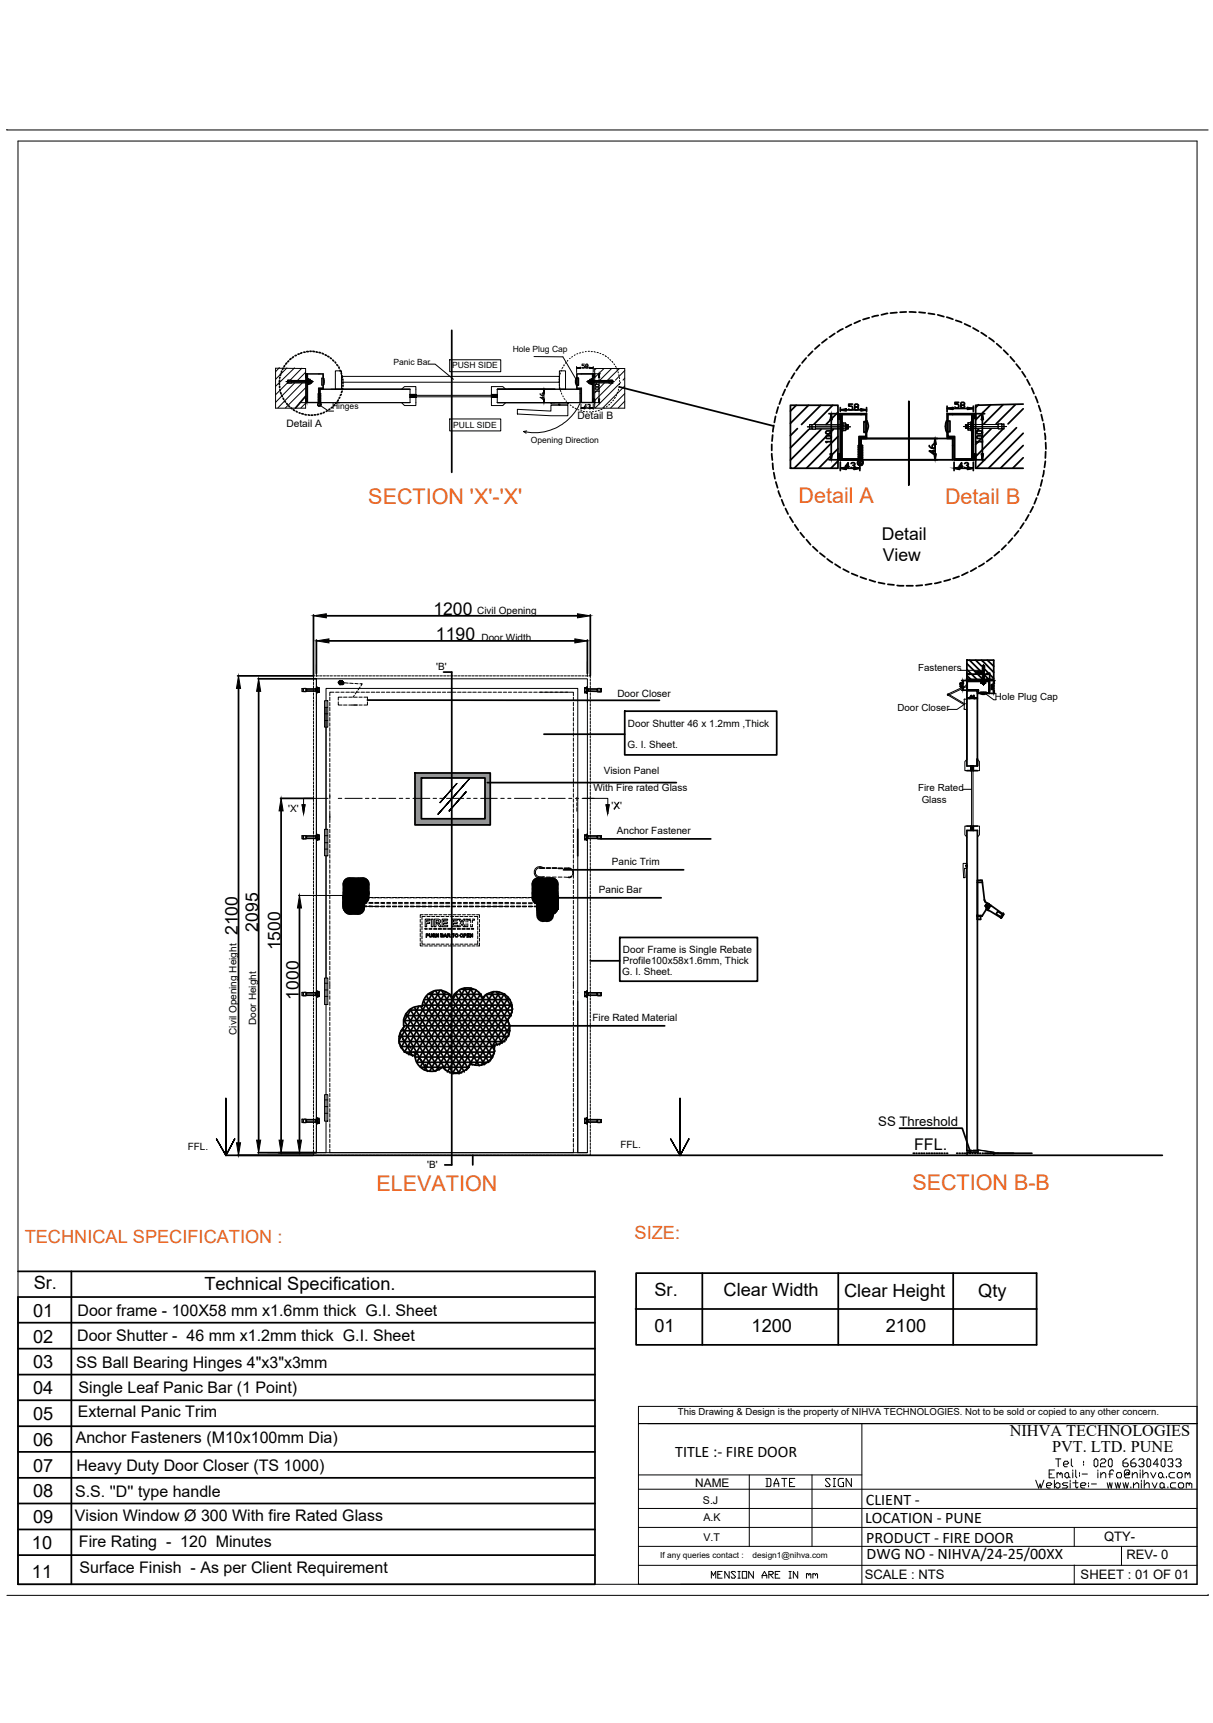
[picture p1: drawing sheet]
<svg xmlns="http://www.w3.org/2000/svg" width="176mm" height="250mm" viewBox="0 0 176 250" stroke-linecap="round" stroke-linejoin="round" font-family="sans-serif">
<defs><g id="words">
<g font-size="3.1" fill="#f26722">
<text x="53.5" y="73.1">SECTION 'X'-'X'</text>
<text x="115.9" y="73.1">Detail A</text>
<text x="137.1" y="73.2">Detail B</text>
<text x="54.6" y="173">ELEVATION</text>
<text x="132.4" y="172.7">SECTION B-B</text>
</g>
<g font-size="2.6">
<text x="128" y="78.4">Detail</text>
<text x="128.1" y="81.4">View</text>
<text x="62.9" y="89.3">1200</text>
<text x="63.3" y="92.9">1190</text>
<text x="34.5" y="135.7" transform="rotate(-90 34.5 135.7)">2100</text>
<text x="37.5" y="135.2" transform="rotate(-90 37.5 135.2)">2095</text>
<text x="40.7" y="138" transform="rotate(-90 40.7 138)">1500</text>
<text x="43.4" y="145.1" transform="rotate(-90 43.4 145.1)">1000</text>
<text x="4.8" y="191.2">01</text>
<text x="4.9" y="187.2">Sr.</text>
<text x="29.7" y="187.2">Technical Specification.</text>
<text x="95" y="188.2">Sr.</text>
<text x="105" y="188.2">Clear Width</text>
<text x="122.5" y="188.2">Clear Height</text>
<text x="142" y="188.3">Qty</text>
<text x="4.8" y="194.9">02</text>
<text x="95" y="193.4">01</text>
<text x="109.1" y="193.4">1200</text>
<text x="128.6" y="193.4">2100</text>
<text x="4.8" y="198.7">03</text>
<text x="4.8" y="202.4">04</text>
<text x="4.8" y="206.1">05</text>
<text x="4.8" y="209.9">06</text>
<text x="4.8" y="213.6">07</text>
<text x="4.8" y="217.4">08</text>
<text x="4.8" y="221.1">09</text>
<text x="4.6" y="224.9">10</text>
<text x="4.6" y="229.1">11</text>
</g>
<g font-size="2.6" fill="#f26722">
<text x="92.1" y="179.8">SIZE:</text>
<text x="3.6" y="180.4">TECHNICAL SPECIFICATION :</text>
</g>
<g font-size="2.4">
<text x="146.5" y="208.5">NIHVA TECHNOLOGIES</text>
<text x="152.7" y="210.8">PVT. LTD. PUNE</text>
</g>
<g font-size="2.3">
<text x="132.7" y="167">FFL.</text>
<text x="11.2" y="191">Door frame - 100X58 mm x1.6mm thick G.I. Sheet</text>
<text x="11.2" y="194.7">Door Shutter - 46 mm x1.2mm thick G.I. Sheet</text>
<text x="11.1" y="198.6">SS Ball Bearing Hinges 4&quot;x3&quot;x3mm</text>
<text x="11.4" y="202.2">Single Leaf Panic Bar (1 Point)</text>
<text x="11" y="209.5">Anchor Fasteners (M10x100mm Dia)</text>
<text x="11.3" y="205.8">External Panic Trim</text>
<text x="11.1" y="213.6">Heavy Duty Door Closer (TS 1000)</text>
<text x="98" y="211.4">TITLE :- FIRE DOOR</text>
<text x="10.9" y="220.8">Vision Window Ø 300 With fire Rated Glass</text>
<text x="10.9" y="217.3">S.S. ''D'' type handle</text>
<text x="125.5" y="221.1">LOCATION - PUNE</text>
<text x="125.7" y="218.5">CLIENT -</text>
<text x="11.5" y="224.6">Fire Rating - 120 Minutes</text>
<text x="125.7" y="224">PRODUCT - FIRE DOOR</text>
<text x="125.8" y="226.4">DWG NO - NIHVA/24-25/00XX</text>
<text x="11.5" y="228.4">Surface Finish - As per Client Requirement</text>
</g>
<g font-size="1.9">
<text x="127.5" y="163.4">SS Threshold</text>
<text x="160.2" y="223.6">QTY-</text>
<text x="163.5" y="226.3">REV- 0</text>
<text x="125.5" y="229.2">SCALE : NTS</text>
<text x="156.8" y="229.3">SHEET : 01 OF 01</text>
</g>
<text font-size="1.7" x="100.9" y="215.9">NAME</text>
<g font-size="1.5">
<text x="41.6" y="62">Detail A</text>
<text x="83.8" y="60.8">Detail B</text>
<text x="69.2" y="89.1">Civil Opening</text>
<text x="69.9" y="93">Door Width</text>
<text x="63.3" y="97.3">'B'</text>
<text x="89.6" y="101.2">Door Closer</text>
<text x="91.1" y="105.5">Door Shutter 46 x 1.2mm ,Thick</text>
<text x="87.6" y="112.3">Vision Panel</text>
<text x="91" y="108.6">G. I. Sheet.</text>
<text x="41.8" y="117.8">'X'</text>
<text x="86.1" y="114.9">With Fire rated Glass</text>
<text x="88.8" y="117.5">'X'</text>
<text x="88.8" y="125.6">Panic Trim</text>
<text x="89.5" y="121.1">Anchor Fastener</text>
<text x="86.9" y="129.7">Panic Bar</text>
<text x="90.3" y="141.5">G. I. Sheet.</text>
<text x="90.4" y="139.9">Profile100x58x1.6mm, Thick</text>
<text x="90.4" y="138.3">Door Frame is Single Rebate</text>
<text x="37.2" y="148.8" transform="rotate(-90 37.2 148.8)">Door Height</text>
<text x="86" y="148.2">Fire Rated Material</text>
<text x="34.3" y="150.2" transform="rotate(-90 34.3 150.2)">Civil Opening Height</text>
<text x="27.2" y="166.9">FFL.</text>
<text x="90" y="166.6">FFL.</text>
<text x="62" y="169.6">'B'</text>
<text x="102" y="218.3">S.J</text>
<text x="102.1" y="220.8">A.K</text>
<text x="102.1" y="223.6">V.T</text>
</g>
<g font-size="1.4">
<text x="133.3" y="97.4">Fasteners</text>
<text x="144.4" y="101.7">Hole Plug Cap</text>
<text x="130.2" y="103.2">Door Closer</text>
<text x="133.3" y="114.8">Fire Rated</text>
<text x="133.8" y="116.5">Glass</text>
<text x="98.4" y="205.4">This Drawing &amp; Design is the property of NIHVA TECHNOLOGIES. Not to be sold or copied to any other concern.</text>
</g>
<g font-size="1.2">
<text x="57.1" y="52.9">Panic Bar</text>
<text x="65.6" y="53.5">PUSH SIDE</text>
<text x="74.4" y="51.2">Hole Plug Cap</text>
<text x="48.2" y="59.4">Hinges</text>
<text x="65.8" y="62.1">PULL SIDE</text>
<text x="77" y="64.2">Opening Direction</text>
<text x="95.8" y="226.1">If any queries contact :</text>
<text x="109.2" y="226.1">design1@nihva.com</text>
</g>
</g></defs>
<!-- layer: P -->
<g fill="none" stroke="#000" stroke-width=".15">
<path d="M1 18.9h.1M1 18.9h174.3M2.6 20.5h171.1v209.5h-171.1zM40 53.5h4.4v5.8h-4.4zM40.5 53.4l-.5 .6M41.5 55.4h4M41.6 53.4l-1.6 1.7M41.7 55.6l-1.7 1.7M41.9 55.2h-.2v.4h.2M41.9 55.2h.4v.4h-.4zM42.3 55.2h2.3v.4h-2.3M42.7 53.4l-2.7 2.7"/>
<path d="M42.7 55.6l-2.7 2.8M43.8 53.5l-1.7 1.7M43.8 55.6l-3.5 3.6M44.4 54.3h.1v.5h-.1zM44.4 57.9h.1v.5h-.1zM44.4 54.8h.2M44.4 54l-1.2 1.2M44.4 56.3l-3 2.9M44.4 58.5l-.7 .7M44.5 54.8l-.1-.5h2.5v2.1h-.6v2.1h.1v-2h13.1v1.9h-16M44.5 54.3v4.1l-.1-.5h.2M44.6 54.3h2.2v2h-.6v2.1h-1.6z"/>
<path d="M44.6 55h.1v.8h-.1zM44.6 54.3v4.1M44.7 55.1v.6M44.8 55.6h.2v.1h-.2zM44.8 55.2v-.1h.2v.1M45 55.2v.4M45 55.2h-.2v.4M45 55.1v.6M45.1 55.2v.4M45.1 55.2h.1M45.1 55.6v-.4v.4M45.1 55.2l-.1 .4"/>
<path d="M45.2 55.2l-.1 .4M45.2 55.2v.4zM45.2 55.2v.4M46.3 57.1h-.1l-.1 1.8 .4 .1 .1-.2v-.2M46.3 57.2l-.1 .1M46.3 57.4l-.1 .1M46.3 57.6l-.1 .1M46.3 57.9l-.1 .1M46.3 58.1l-.1 .1M46.3 58.3l-.1 .1M46.3 58.5l-.2 .2M46.4 57.1h.2"/>
<path d="M46.6 58.9l1.1 .8h.7M46.6 57.1l-.2 .2M46.6 57.4l-.2 .1M46.6 57.6l-.2 .1M46.6 57.8l-.2 .1M46.6 58.1l-.2 .1M46.6 58.2l-.2 .2M46.6 58.5l-.4 .4M46.6 57.1v1.4M46.6 58.7l-.3 .3M46.7 54.9h.3l.1 .7-.2 .3h-.2zM48.7 53.8h.9v2.7h-.9z"/>
<path d="M49.6 54.6h31.6v.9h-31.6zM58.3 56.5l.4-.4h1.7v1.3l-.9-.1h.9M59.6 57.4v.2M60.4 57.6v1.3h-1.7l-.4-.5M62.3 52.9h.8l2.7 2.2M65.3 52.2h7.4v1.8h-7.4zM71.3 57.7h.9l-.9-.1v1.3h1.7l.4-.5M72 57.4v.2M72.2 56.5h12v1.9h-12zM72.2 57.6h-12.7l.9 .1h-.9M72.2 57.3h-.9l.9 .1h-12.7M73.4 56.5l-.4-.4h-1.7v1.3"/>
<path d="M75.1 59.4l4.9 .3v-.9h2.4v1.6h-2.4l-4.9-.3zM77.5 51.8h4.2l1.9 3.3M78.4 57.1l.2 .3 .3-.1M78.8 57.6v.3l-.4-.2h.5M78.9 57.9h.1l-.1 .5zM78.9 57.1v.8M78.9 57.1v-.6l.1 .6h-.3v.3M80 58.4h2.4v.3h-2.4zM81.1 58.7h.2v.1h-.2zM81.1 55.4v.2M81.2 53.8h.9v2.7h-.9zM81.2 55l-.1 .1"/>
<path d="M81.2 55.8v.2M81.2 54.6v.1M81.2 56.2l.1 .2M81.3 54.1v.2M81.3 56.7l.1 .1M81.5 53.7l-.1 .2M81.5 57.1v.1M81.7 53.3l-.1 .2M81.7 57.5v.1M81.9 52.9l-.1 .2M81.9 57.9l.1 .1M82.2 52.6l-.1 .1"/>
<path d="M82.2 58.2v.1M82.4 52.3l-.1 .1M82.4 58.5l.1 .1M82.7 52v.1M82.7 58.8l.2 .1M83.1 59.1h.2M83.1 51.8h-.1M83.5 51.5l-.2 .1M83.5 59.3l.1 .1M83.7 53.2v.9M83.7 53.4l.5-.1v.2zM83.7 54.9h.2v1h-.2"/>
<path d="M83.8 54.3h2.2v4.1h-1.6v-2.1h-.6zM83.8 51.3l-.1 .1M83.8 59.5h.2M84.2 58.4a7.2 7.2 0 0 1-8.2 4.2M84.2 53.4h1.4M84.3 51.2l-.2 .1M84.3 59.6h.1M84.3 59.3l.6-.2v.2zM84.3 58.7v.7M84.5 53.3l.1 .1M84.5 51.1h.2M84.7 59.7l.1 .1"/>
<path d="M84.8 52.9h-.3v.2l.3 .1v.1l-.1 .1M84.9 51h.2M85.1 53.2l-.1-.1 .1-.2h.1l.1 .1-.1 .2M85.1 53.2h-.1l.1 .2M85.1 53.2h.1M85.1 59.8h.1M85.1 59.1h-.3l.2-.4v.6M85.2 55.4h3.9M85.2 53.2h.1l-.1 .2M85.3 58.8l.3-.1v.3M85.3 59.1l.1 .2M85.4 55.2v.4z"/>
<path d="M85.4 51h.1M85.4 55.2v.4M85.4 55.2l.1 .4M85.5 55.2l-.1 .4M85.5 59h.1M85.5 55.2v.4M85.5 55.2l.1 .4h-.1M85.5 59.8h.2M85.6 59v.3h-.7M85.6 53.3l.5 .1-.5 .1zM85.6 59.1l.5 .2h-.5zM85.6 55.6h.3v.1h-.3z"/>
<path d="M85.6 55.2v.4v-.4v.2M85.6 55.2h.3v.4M85.6 55.2h-.1v.4M85.6 55.1v.6M85.8 51h.2M85.9 55h.1v.8h-.1zM85.9 55.2v-.1h-.3v.1M85.9 55.1v.6M86 54.3v4.1M86 59.8h.1M86 54.7h.3l-.2-.4v4.1M86 57.9h.3"/>
<path d="M86.1 57.9h.2v.5h-.2zM86.1 54.3h.2v.4h-.2zM86.1 53.2v.8M86.1 58.7v.7M86.1 57.9l.2 .5M86.2 51l.2 .1M86.3 53.5h4.4v5.8h-4.4zM86.6 53.5l-.3 .2M86.6 59.7h-.2M86.6 55.6l-.3 .3M86.6 51.2h.2M86.9 57.9h.1l-.1 .5z"/>
<path d="M86.9 56.3h-.5l.1 .2h.4M86.9 55.9v-.1l-.5 .1 .1 .2h.4v-.1M86.9 54.8v3.1M86.9 54.3l.1 .5h-.1zM86.9 56.8h-.5l.1 .1M87 59.5l-.2 .1M87.1 51.3h.1M87.2 54.3h-3.5v2.1h.6v2h2.9M87.4 59.4l-.2 .1M87.4 51.5h.2M87.7 53.5l-1.4 1.3M87.7 55.6l-1.4 1.5"/>
<path d="M87.7 59.2l-.1 .1M87.8 51.6l.2 .2M88.1 59l-.1 .1M88.2 51.9l.1 .1M88.4 55.2h-2.4v.4h2.4M88.4 55.2h.3v.4h-.3zM88.5 58.7l-.2 .1M88.5 52.2l.1 .1M88.7 55.2h.2v.4h-.2M88.8 53.5l-1.7 1.7M88.8 58.4l-.2 .1M88.8 52.5l.1 .1"/>
<path d="M88.8 55.6l-2.5 2.6M89.1 58.1l-.2 .1M89.1 52.8l.1 .1M89.3 53.2l.1 .1M89.3 57.7l-.1 .2M89.5 57.3l-.1 .2M89.6 53.6v.1M89.6 56.9v.2M89.7 54v.1M89.8 56.5l-.1 .2M89.8 54.4v.2M89.9 53.5l-1.7 1.7"/>
<path d="M89.9 55.2v.2M89.9 54.8v.2M89.9 55.7v.1M89.9 56.1l-.1 .1M90.1 55.5l-3.7 3.7M90.7 53.8l-1.4 1.4M90.7 54.9l-.3 .3M90.7 56l-3.2 3.2M90.7 57.1l-2.1 2.1M90.7 58.2l-1 1M65.3 60.8h7.4v1.8h-7.4zM76.4 62.6h-.4l.4 .3"/>
<path d="M117.2 62h6.2M117.8 61.7l-.3-.1v.7h.3M117.8 61.6h.5v.7h-.5zM118.3 61.7h3.9v.6h-3.9M121.6 60.1h.3v.7h-.3zM121.6 65.9h.3v.8h-.3zM121.9 60.1v6.6M122.2 61.3h.1v1.3h-.1zM122.3 61.6v.7M122.3 62.3h.4l.1 .2h-.5zM122.3 61.7v-.3h.4v.3M122.7 61.7v.6"/>
<path d="M122.7 61.7h-.4v.6M122.8 61.7h.1l-.1 .6M122.8 62.2h.1M122.8 61.6v.7M122.8 61.7v.6M122.8 61.8v.4h.1M122.9 61.7v.6M122.9 61.8l.1-.1v.1M123 61.7l-.1 .6M123 62.2l-.1 .1M123 61.8v.4M123 61.7l.1 .1"/>
<path d="M123 61.7v.1M123 61.7v.6M123.1 61.7v.6v-.5M123.1 61.8v.5M125 63.7v3h6.9M127.5 63.7h4.4M131.9 63.7h6.3v3h-6.3M139.8 61.9h6.3M140.1 61.7l.1 .5v-.5M140.2 61.7v.5M140.2 61.6v.1M140.2 61.6v.6"/>
<path d="M140.2 61.7h.1M140.2 61.7v.4M140.2 61.6l.1 .6M140.2 62.1l.1 .1M140.3 61.6v.6M140.4 61.7v.4h-.1M140.4 61.6v.6M140.4 61.7l.1 .3M140.5 62.2h.4v.2h-.4zM140.5 61.6v.6l-.1-.1M140.5 61.6h.4v.6M140.5 61.6v-.2h.4v.2"/>
<path d="M140.5 61.6h-.2l.1 .6M140.5 61.5v.8M140.9 61.2h.1v1.4h-.1zM140.9 61.5v.8M141.3 60.1h.3v.6h-.3zM141.3 65.9h.3v.8h-.3zM141.3 60.1v6.6M144.9 61.6h-3.9v.6h3.9M144.9 61.5h.5v.8h-.5zM145.4 61.6l.3-.1v.8l-.3-.1M44.1 99.9h.3v.5h-.3zM45.5 98.5v.4"/>
<path d="M45.5 99v.4M45.5 99.6v.3M45.7 98.1h-.2v.3M45.9 98.1h.3M45.9 98.5v68.8h1.4v-67.4h36.5v20.5M45.9 98.5h39.3v68.8h-39.3zM45.9 99.7h.1v.9h-.1zM45.9 96.5v1.7M46 99.8h.3v.2zM46 99.9v.5M46.3 100v.5M46.3 99.9v.5"/>
<path d="M46.4 98.1h.3M46.9 98.1h.3M47.4 98.1h.3M47.9 98.1h.3M48.5 98.1h.3M49 98.1h.3M49.2 99.1v.2M49.2 99.1h.3M49.2 99.3l.1 .1M49.2 98.9l.3 .2M49.2 98.9v.2M49.3 98.8l.3 .6"/>
<path d="M49.3 98.8l.2 .3M49.3 98.8l-.1 .1M49.5 99.1l-.3 .2M49.5 99.1l-.1 .3h-.1M49.5 99.1l.1 .3M49.5 99.1l.3 .2M49.5 99.1h.3M49.5 98.1h.3M49.7 98.8l-.4 .6M49.7 98.8l-.2 .3M49.7 98.8l.1 .2M49.8 99.3l-.2 .1"/>
<path d="M49.8 99v.1M49.8 99l-.3 .1M49.8 99.1l.7 .1M49.8 99.1v.2M50 98.1h.3M50.5 98.1h.3M50.7 99.2h.6M51 98.1h.3M51.5 99.2l.5 .1M51.5 98.1h.4M52.1 98.1h.3M52.2 99.3h.4l-.2 .3"/>
<path d="M52.3 99.7l-.3 .4M52.6 98.1h.3M53.1 98.1h.3M53.6 98.1h.3M54.1 98.1h.3M54.6 98.1h.3M55.1 98.1h.4M55.7 98.1h.3M56.2 98.1h.3M56.7 98.1h.3M57.2 98.1h.3M57.7 98.1h.3"/>
<path d="M58.2 98.1h.3M58.7 98.1h.4M59.3 98.1h.3M59.8 98.1h.3M60.3 98.1h.3M60.8 98.1h.3M61.3 98.1h.3M61.8 98.1h.3M62.3 98.1h.4M62.9 98.1h.3M63.4 98.1h.3M63.9 98.1h.3"/>
<path d="M64.4 98.1h.3M64.9 98.1h.3M65.4 98.1h.4M65.9 98.1h.4M66.4 98.1h.4M67 98.1h.3M67.5 98.1h.3M68 98.1h.3M68.5 98.1h.3M69 98.1h.4M69.5 98.1h.4M70 98.1h.4"/>
<path d="M70.6 98.1h.3M71.1 98.1h.3M71.6 98.1h.3M72.1 98.1h.3M72.6 98.1h.4M73.1 98.1h.4M73.6 98.1h.4M74.2 98.1h.3M74.7 98.1h.3M75.2 98.1h.3M75.7 98.1h.3M76.2 98.1h.4"/>
<path d="M76.7 98.1h.4M77.2 98.1h.4M77.8 98.1h.3M78.3 98.1h.3M78.8 98.1h.3M79.3 98.1h.4M79.8 98.1h.4M80.3 98.1h.4M80.8 98.1h.4M81.4 98.1h.3M81.9 98.1h.3M82.4 98.1h.3"/>
<path d="M82.9 98.1h.4M83.4 98.1h.4M83.9 98.1h.4M84.4 98.1h.4M84.9 99.8h.2v.1l-.2 .1zM84.9 100v.6M84.9 99.9v.5M84.9 98.1h.4M85.1 99.7h.1v.9h-.1zM85.1 99.9v.5M85.2 96v2.2M85.5 98.1h.2v.3"/>
<path d="M85.7 98.5v.4M85.7 99v.4M85.7 99.6v.3M86.7 99.9h.4v.5h-.4zM139.3 97.3h3.3M140.2 99.3h.1v.5h-.1zM140.2 99.5l-2.6 1.2M140.2 99.7l-2.5 1.2M140.3 98.6h.4v.2h-.4zM140.3 98.8h3.3M142.4 98.9l.6 .1zM142.4 99h.2v.2h-.2z"/>
<path d="M142.5 99.2h.4M142.5 99h.4M142.6 96.8v-.2h.3v.2M142.6 97v1.9h.3v-1.9M142.6 96.8h.3v.2h-.3zM142.6 99h.3v.2M142.6 99.3h.2M142.6 99.3h.3M142.7 96.4v3.1M142.8 99.2l-.2 .1M142.9 99.3h-.3h.2h-.2M142.9 99.2h-.3l.3 .1-.3-.1"/>
<path d="M142.9 99h.1v.2h-.1M143.2 98.6h.4v.2h-.4zM43.8 116.8h.5l-.2 1.3zM44.1 100l-.3-.1v.5h.3M45.5 100.1v.3M45.5 100.6v.4M45.5 101.1v.4M45.5 101.6v.4M45.5 102.1v.4M45.5 102.6v.4M45.5 103.2v.3M45.5 103.7v.3"/>
<path d="M45.5 104.2v.3M45.5 104.7v.4M45.5 105.2v.4M45.5 105.7v.4M45.5 106.2v.4M45.5 106.8v.3M45.5 107.3v.3M45.5 107.8v.3M45.5 108.3v.4M45.5 108.8v.4M45.5 109.3v.4M45.5 109.8v.4"/>
<path d="M45.5 110.4v.3M45.5 110.9v.3M45.5 111.4v.3M45.5 111.9v.4M45.5 112.4v.4M45.5 112.9v.4M45.5 113.5v.3M45.5 114v.3M45.5 114.5v.3M45.5 115v.3M45.5 115.5v.4M45.5 116v.4"/>
<path d="M45.5 116.5v.4M45.5 117.1v.3M45.5 117.6v.3M45.5 118.1v.3M45.5 118.6v.3M45.5 119.1v.4M45.5 119.6v.4M45.9 102v.1M45.9 116.7v.1M46 100.3v.2M46 100.5l.3-.1v.1M46 100.5h.3"/>
<path d="M47.1 101.7h.5v3.9h-.5zM47.1 102.7h.5M47.1 103.6h.5M47.1 104.6h.5M47.3 102.7v17.7M47.6 115.9h-3.5v1.6M47.9 101.2v.5M47.9 102v.5M47.9 102.7v.5M47.9 103.4v.5M47.9 104.2v.5M47.9 104.9v.5"/>
<path d="M47.9 105.6v.6M47.9 106.4v.5M47.9 107.1v.5M47.9 107.9v.5M47.9 108.6v.5M47.9 109.3v.5M47.9 110.1v.5M47.9 110.8v.5M47.9 111.5v.5M47.9 112.3v.5M47.9 113v.5M47.9 113.7v.5"/>
<path d="M47.9 114.5v.5M47.9 115.2v.8M47.9 116.2v.5M47.9 117v.5M47.9 117.7v1.7M47.9 119.7v.4M48.5 100.5h-.6v.5M48.7 100.5h.5M49.1 101.9v.4h.5M49.1 115.9h.5M49.5 100.5h.4M49.6 101.2h-.5v.4"/>
<path d="M49.9 102.3h.5M49.9 101.2h.5M50.1 115.9h2.5M50.2 100.5h.5M50.6 102.3h1.2M50.6 101.2h.5M50.9 100.5h.5M51.3 101.2h.5M51.4 101l-.2 .2M51.7 100.5h.4M51.8 100.3l-.3 .4M52.1 102.3h.5"/>
<path d="M52.1 101.2h.5M52.4 100.5h.5M52.8 101.2h.5v.4M53 115.9h.5M53.1 100.5h.5M53.3 101.9v.4h-.5M53.9 100.5h.5M54 115.9h.5M54.6 100.5h.5M55 115.9h2.4M55.4 100.5h.4M56.1 100.5h.5"/>
<path d="M56.8 100.5h.5M57.6 100.5h.5M57.9 115.9h.5M58.3 100.5h.5M58.9 115.9h.5M59 100.5h.5M59.8 100.5h.5M59.9 115.9h2.5M60.5 100.5h.5M61.2 100.5h.6M62 100.5h.5M62.7 100.5h.5"/>
<path d="M62.9 115.9h.5M63.4 100.5h.6M63.8 115.9h.5M64.2 100.5h.5M64.8 115.9h2.5M64.9 100.5h.5M65.6 100.5h.6M66.4 100.5h.5M67.1 100.5h.5M67.8 115.9h.5M67.9 100.5h.5M68.6 100.5h.5"/>
<path d="M68.7 115.9h.5M69.4 100.5h.4M69.8 115.9h2.4M70.1 100.5h.5M70.8 100.5h.5M71.6 100.5h.4M72.3 100.5h.5M72.7 115.9h.5M73.1 100.5h.4M73.7 115.9h.5M73.8 100.5h.4M74.5 100.5h.5"/>
<path d="M74.7 115.9h2.4M75.3 100.5h.5M76 100.5h.5M76.7 100.5h.5M77.5 100.5h.5M77.6 115.9h.5M78.2 100.5h.7M78.6 115.9h.5M78.9 100.5h.7M79.6 115.9h2.4M79.7 100.5h.6M80.4 100.5h.7"/>
<path d="M81.2 100.5h.6M81.9 100.5h.6M82.5 115.9h.5M82.6 100.5h.6v.5M83.2 101.2v.5M83.2 102v.5M83.2 102.7v.5M83.2 103.4v.5M83.2 104.2v.5M83.2 104.9v.5M83.2 105.6v.6M83.2 106.4v.5"/>
<path d="M83.2 107.1v.5M83.2 107.9v.5M83.2 108.6v.5M83.2 109.3v.5M83.2 110.1v.5M83.2 110.8v.5M83.2 111.5v.5M83.2 112.3v.5M83.2 113v.5M83.2 113.7v.5M83.2 114.5v.5M83.2 115.2v.5"/>
<path d="M83.2 116v.4M83.2 116.7v.5M83.2 117.4v.5M83.2 118.2v.5M83.2 118.9v.5M83.2 119.7v.4M83.5 115.9h.5M83.7 115.8v.4M83.7 116.5v.5M83.7 117.2v.6M84.5 115.9h3.7v1.6M84.9 100.6v-.2h.2v.2"/>
<path d="M84.9 100.6h.2M85.1 100.3v.3M85.2 101.8v.2M85.7 100.1v.3M85.7 100.6v.4M85.7 101.1v.4M85.7 101.6v.4M85.7 102.1v.4M85.7 102.6v.4M85.7 103.2v.3M85.7 103.7v.3M85.7 104.2v.3"/>
<path d="M85.7 104.7v.4M85.7 105.2v.4M85.7 105.7v.4M85.7 106.2v.4M85.7 106.8v.3M85.7 107.3v.3M85.7 107.8v.3M85.7 108.3v.4M85.7 108.8v.4M85.7 109.3v.4M85.7 109.8v.4M85.7 110.4v.3"/>
<path d="M85.7 110.9v.3M85.7 111.4v.3M85.7 111.9v.4M85.7 112.4v.4M85.7 112.9v.4M85.7 113.5v.3M85.7 114v.3M85.7 114.5v.3M85.7 115v.3M85.7 115.5v.4M85.7 116v.4M85.7 116.5v.4"/>
<path d="M85.7 117.1v.3M85.7 117.6v.3M85.7 118.1v.3M85.7 118.6v.3M85.7 119.1v.4M85.7 119.6v.4M87.1 100l.2-.1v.5h-.2M88 116.8h.4l-.2 1.3zM89.8 116.5l-.7 1M137.5 100.8l.2 .1h-.2zM137.6 100.9h.1M137.7 101l2.2 1.3"/>
<path d="M137.7 100.8l2.2 1.3M139.7 114.6h1.3M139.9 102.9l.4 .1M139.9 101.5v1.4M140 101.5h-.1M140 101.5h.3M140.1 102.1l-1.2 .9h-1.3M140.3 100.3v9.9l-.3 .4v1.3h.3M140.3 119.9h-.3v1.3l.3 .3M140.9 111.2v.7M141 111.2v8.6M141.2 111.2v8.6"/>
<path d="M141.3 111.2v.7M141.8 110.2l.3 .4v1.3h-.3M141.8 119.9h.3v1.3l-.3 .3M141.8 101.5v1.5M142.7 100.5l1.5 1.1h.4M43.5 130h7M44.1 121.4l-.3-.1v.5l.3-.1M44.1 121.3h.3v.5h-.3zM45.5 120.1v.4M45.5 120.7v.3M45.5 121.2v.3M45.5 121.7v.3"/>
<path d="M45.5 122.2v.3M45.5 122.7v.3M45.5 123.2v.4M45.5 123.8v.3M45.5 124.3v.3M45.5 124.8v.3M45.5 125.3v.3M45.5 125.8v.3M45.5 126.3v.3M45.5 126.8v.4M45.5 127.4v.3M45.5 127.9v.3"/>
<path d="M45.5 128.4v.3M45.5 128.9v.3M45.5 129.4v.3M45.5 129.9v.3M45.5 130.4v.4M45.5 131v.3M45.5 131.5v.3M45.5 132v.3M45.5 132.5v.3M45.5 133v.3M45.5 133.5v.3M45.5 134.1v.3"/>
<path d="M45.5 134.6v.3M45.5 135.1v.3M45.5 135.6v.3M45.5 136.1v.3M45.5 136.6v.3M45.5 137.1v.3M45.5 137.7v.3M45.5 138.2v.3M45.5 138.7v.3M45.5 139.2v.3M45.5 139.7v.3M45.9 121.1h.1v.8h-.1z"/>
<path d="M45.9 122.6v.1M45.9 133.8v.2M46 121.2h.3v.2zM46 121.7v.2M46 121.9l.3-.2v.2M46 121.3v.5M46 121.9h.3M46.3 121.4v.5M46.3 121.3v.5M47.1 120.4h.5v3.8h-.5zM47.1 123.3h.5M47.1 122.3h.5"/>
<path d="M47.1 121.3h.5M47.3 124.2v17.8M47.9 120.4v.5M47.9 121.1v.5M47.9 121.9v.4M47.9 122.6v.5M47.9 123.3v.5M47.9 124.1v.5M47.9 124.8v.5M47.9 125.5v.6M47.9 126.3v.5M47.9 127v.5"/>
<path d="M47.9 127.7v.6M47.9 128.5v.5M47.9 129.2v.5M47.9 130v.5M47.9 130.7v.5M47.9 131.5v.4M47.9 132.2v.5M47.9 132.9v.5M47.9 133.7v.4M47.9 134.4v.5M47.9 135.1v.5M47.9 135.9v.5"/>
<path d="M47.9 136.6v.5M47.9 137.4v.5M47.9 138.1v.5M47.9 138.8v.5M47.9 139.6v.5M52 131h.4M52 131.1h.4M52 131.6h.4M52.2 130.3h.6M52.2 130.3h1M52.7 131h.5M52.7 131.1h.5"/>
<path d="M52.7 131.6h.5M52.7 131.6h.6M53.1 130.3h.6M53.5 131h.6M53.5 131.1h.6M53.5 130.3h.6M54 130.3h.6M54.1 131.6h-.6M54.4 131h.6M54.4 131.1h.6M54.4 131.6h.6M54.4 130.3h.6"/>
<path d="M54.8 130.3h.6M55.3 131h.5M55.3 131.1l.5 .1M55.3 131.6h.5M55.3 130.3h.5M55.7 130.3h.5M56.1 131h.6M56.1 131.2h.6M56.1 131.6h.6M56.1 130.3h.6M56.5 130.3h.6M57 131h.6"/>
<path d="M57 131.2h.6M57 131.6h.6M57 130.3h.6M57.4 130.3h.6M57.8 131h.6M57.8 131.2h.6M57.8 131.6h.6M57.8 130.3h.6M58.2 130.3h.6M58.7 131h.6M58.7 131.2h.6M58.7 131.6h.6"/>
<path d="M58.7 130.3h.6M59.1 130.3h.6M59.5 131h.6M59.5 131.2h.6M59.5 131.6h.6M59.5 130.3h.6M60 130.3h.5M60.4 131h.6M60.4 131.2h.6M60.4 131.6h.6M60.4 130.3h.6M60.8 130.3h.6"/>
<path d="M61 136.9v.4h.4M61 133.5v.4M61 134.1v.5M61 134.8v.5M61 135.5v.5M61 136.2v.4M61.2 136.6v.5h.5M61.2 131h.6M61.2 131.2h.6M61.2 131.6h.6M61.2 130.3h.6M61.2 133.8v.5"/>
<path d="M61.2 134.5v.4M61.2 135.2v.4M61.2 135.8v.5M61.4 132.8h-.4v.4M61.6 137.3h.5M61.6 132.8h.5M61.7 130.3h.6M61.7 133h-.5v.5M61.7 133.4h.7v.2h-.5v.2h.4v.3h-.4v.4h-.2zM61.8 135.5h.2a.16 .16 0 0 1 .2 .2 .16 .16 0 0 1-.3 .1v.2h-.1zM61.9 135.6l.2 .1-.1 .1h-.1zM62 133h.4"/>
<path d="M62 137.1h.4M62 134.8h-.3v.1h.3M62.1 131h.6M62.1 131.2h.6M62.1 131.6h.6M62.1 130.3h.6M62.3 134.8h.4M62.3 134.9h.4M62.3 135.5h.1v.5l.2-.1v-.4h.1l-.1 .5a.2 .2 0 0 1-.2 0 .2 .2 0 0 1-.1-.2zM62.3 137.3h.5M62.3 132.8h.5M62.6 130.3h.5"/>
<path d="M62.6 133.4h.3v1.1h-.3zM62.6 133h.5M62.6 137.1h.5M62.8 135.6a.2 .2 0 0 1 .2-.1 .2 .2 0 0 1 .1 .2l-.1-.1-.1 .1a.21 .21 0 0 1 .3 .2 .21 .21 0 0 1-.2 .2 .21 .21 0 0 1-.2-.2h.3l-.2-.1zM62.9 134.8h.5M62.9 134.9h.5M63 131h.5M63 131.2h.5M63 131.6h.5M63 130.3h.5M63 137.3h.4M63 132.8h.4"/>
<path d="M63 133.4h.5a.33 .33 0 0 1 .4 .2 .33 .33 0 0 1-.2 .5l.3 .4h-.3l-.3-.4h-.1v.4h-.3zM63.2 135.5h.2v.2h.1v-.2h.2v.5h-.2v-.2h-.1v.2h-.2zM63.3 133.6h.3l.1 .2-.4 .1zM63.3 133h.5M63.3 137.1h.5M63.4 130.3h.6M63.6 134.8h.5M63.6 134.9h.5M63.7 137.3h.4M63.7 132.8h.4M63.8 131h.6M63.8 131.2h.6"/>
<path d="M63.8 131.6h.6M63.8 130.3h.6M64 135.5l.3 .1v.4h-.3zM64 133h.5M64 137.1h.5M64 135.6h.2v.1h-.2zM64 135.8l.2 .1-.2 .1zM64.2 133.4h.8v.2h-.6v.2h.5v.3h-.5v.2h.6v.2h-.8zM64.2 130.3h.6M64.3 134.8h.5M64.3 134.9h.5M64.4 137.3h.4"/>
<path d="M64.4 132.8h.4M64.6 135.5h.1l.2 .5h-.1l-.1-.1h-.2l-.1 .1zM64.6 135.7l.1 .1h-.2zM64.7 131h.6M64.7 131.2h.6M64.7 131.6h.6M64.7 130.3h.6M64.7 133h.4M64.7 137.1h.4M65 134.8h.4M65 134.9h.4M65 135.6l.2 .1h-.2z"/>
<path d="M65.1 137.3h.4M65.1 132.8h.4M65.1 135.8l-.2 .2v-.5h.4v.2l-.1 .1 .2 .2-.3-.1M65.1 130.3h.6M65.4 133h.5M65.4 137.1h.5M65.6 135.5h.3l-.1 .1v.4h-.1v-.4h-.1zM65.6 131h.5M65.6 131.2h.5M65.6 131.6h.5M65.6 130.3h.5M65.6 133.4h.8v.2h-.6v.2h.6v.3h-.6v.2h.6v.2h-.8z"/>
<path d="M65.7 134.8h.4M65.7 134.9h.4M65.7 137.3h.5M65.7 132.8h.5M66 130.3h.5M66.1 133h.4M66.1 137.1h.4M66.4 134.8h.4M66.4 134.9h.4M66.4 131h.6M66.4 131.2h.6M66.4 131.6h.6"/>
<path d="M66.4 130.3h.6M66.4 137.3h.5M66.4 132.8h.5M66.7 134.1l.2-.2-.4-.5h.3l.2 .4 .3-.4h.2l-.3 .6 .3 .5h-.2l-.3-.4-.2 .4h-.3l.2-.2M66.7 133h.5M66.7 137.1h.5M66.8 130.3h.6M67 134.8h.5M67 134.9h.5M67.1 137.3h.4M67.1 132.8h.4M67.3 131h.5"/>
<path d="M67.3 131.2h.5M67.3 131.6h.5M67.3 130.3h.5M67.3 135.5h.2a.16 .16 0 0 1 .2 .2 .16 .16 0 0 1-.3 .1v.2h-.1zM67.4 135.6l.1 .1v.1h-.1zM67.4 133h.5M67.4 137.1h.5M67.6 133.8v-.4h.3v.4M67.6 134.1v.4h.3v-.4M67.7 130.3h.6M67.7 134.8h.5M67.7 134.9h.5"/>
<path d="M67.8 135.5h.3v.1h-.3v.1h.3v.1h-.3v.2h.3h-.3zM67.8 137.3h.5M67.8 132.8h.5M68.1 131h.6M68.1 131.2h.6M68.1 131.6h.6M68.1 130.3h.6M68.1 133h.5M68.1 137.1h.5M68.2 135.5l.3 .4v-.4h.1v.5l-.3-.3v.3h-.1zM68.3 133.4h-.3v.2h.3v.3M68.3 134.2v.3h.3v-.3"/>
<path d="M68.4 134.8h.3v.1h-.3M68.5 137.3h.4M68.5 132.8h.4M68.5 130.3h.6M68.6 133.4h.3v.2h-.3v.3M68.8 133h.5v.5M69 131h.5M69 131.2h.5M69 131.6h.5M69 130.3h.5M69.2 132.8h.4v.4M69.3 133.8v.5"/>
<path d="M69.3 134.5v.4M69.3 135.2v.4M69.3 135.8v.5M69.3 136.6v.5h-.5M69.4 130.3h.6M69.6 136.9v.4h-.4M69.6 133.5v.4M69.6 134.1v.5M69.6 134.8v.5M69.6 135.5v.5M69.6 136.2v.4M69.8 131h.6"/>
<path d="M69.8 131.2h.6M69.8 131.6h.6M69.8 130.3h.6M70.3 130.3h.5M70.7 131h.5M70.7 131.2h.5M70.7 131.6h.5M70.7 131.6h.6M70.7 130.3h.6M71.1 130.3h.6M71.5 131h.6M71.5 131.2h.6"/>
<path d="M71.5 131.6h.6M71.5 130.3h.6M72 130.3h.5M72.4 131h.6M72.4 131.2h.6M72.4 131.6h.6M72.4 130.3h.6M72.8 130.3h.6M73.3 131h.5M73.3 131.2h.5M73.3 131.6h.5M73.3 130.3h.5"/>
<path d="M73.7 130.3h.5M74.1 131h.6M74.1 131.2h.6M74.1 131.6h.6M74.1 130.3h.6M74.5 130.3h.6M75 131h.6M75 131.2h.6M75 131.6h.6M75 130.3h.6M75.4 130.3h.6M75.8 131h.6"/>
<path d="M75.8 131.2h.6M75.8 131.6h.6M75.8 130.3h.6M76.3 130.3h.5M76.7 131h.5M76.7 131.2h.5M76.7 131.6h.5M76.7 130.3h.5M77.1 130.3h.6M77.5 131h.6M77.5 131.2h.6M77.5 131.6h.6"/>
<path d="M77.5 130.3h.6M78 130.3h.6M78.4 131.6h.4h-.4M78.4 131h.4M78.4 131.2h.4M78.8 132.9h.6M78.9 126a.82 .82 0 0 0-1.1 .1 .82 .82 0 0 0 0 1.1 .82 .82 0 0 0 1.1 .1M79 126h-.7a.64 .64 0 0 0-.6 .6 .64 .64 0 0 0 .6 .7h.7M79.3 127.3h.6M79.3 126h.6M80.2 127.3h.5M80.2 126h.6"/>
<path d="M81 127.3h.6M81 126.1h.6M81.9 127.3h.6M81.9 126.1h.6M83.2 120.4v.5M83.2 121.1v.5M83.2 121.9v.4M83.2 122.6v.5M83.2 123.3v.5M83.2 124.1v.5M83.2 124.8v.5M83.2 125.5v.6"/>
<path d="M83.2 126.3v.5M83.2 127v.5M83.2 127.7v.6M83.2 128.5v.5M83.2 129.2v.5M83.2 130v.5M83.2 130.7v.5M83.2 131.5v.4M83.2 132.2v.5M83.2 132.9v.5M83.2 133.7v.4M83.2 134.4v.5"/>
<path d="M83.2 135.1v.5M83.2 135.9v.5M83.2 136.6v.5M83.2 137.4v.5M83.2 138.1v.5M83.2 138.8v.5M83.2 139.6v.5M83.8 124.2v43.1h1.4M84.9 121.2h.2v.1l-.2 .1zM84.9 121.4v.5M84.9 121.9v-.2l.2 .2M84.9 121.3v.5"/>
<path d="M84.9 121.9h.2M85.1 121.1h.1v.8h-.1zM85.1 121.7v.2M85.1 121.3v.5M85.7 120.1v.4M85.7 120.7v.3M85.7 121.2v.3M85.7 121.7v.3M85.7 122.2v.3M85.7 122.7v.3M85.7 123.2v.4M85.7 123.8v.3"/>
<path d="M85.7 124.3v.3M85.7 124.8v.3M85.7 125.3v.3M85.7 125.8v.3M85.7 126.3v.3M85.7 126.8v.4M85.7 127.4v.3M85.7 127.9v.3M85.7 128.4v.3M85.7 128.9v.3M85.7 129.4v.3M85.7 129.9v.3"/>
<path d="M85.7 130.4v.4M85.7 131v.3M85.7 131.5v.3M85.7 132v.3M85.7 132.5v.3M85.7 133v.3M85.7 133.5v.3M85.7 134.1v.3M85.7 134.6v.3M85.7 135.1v.3M85.7 135.6v.3M85.7 136.1v.3"/>
<path d="M85.7 136.6v.3M85.7 137.1v.3M85.7 137.7v.3M85.7 138.2v.3M85.7 138.7v.3M85.7 139.2v.3M85.7 139.7v.3M86.7 121.3h.4v.5h-.4zM87.1 121.4l.2-.1v.5l-.2-.1M139.8 125.3h.4v.8h-.2l.1 1.3h-.2zM140.3 125.3v.8zM44.1 144.1l-.3-.1v.6l.3-.1"/>
<path d="M44.1 144h.3v.6h-.3zM45.5 140.2v.3M45.5 140.7v.4M45.5 141.3v.3M45.5 141.8v.3M45.5 142.3v.3M45.5 142.8v.3M45.5 143.3v.3M45.5 143.8v.3M45.5 144.3v.4M45.5 144.9v.3M45.5 145.4v.3"/>
<path d="M45.5 145.9v.3M45.5 146.4v.3M45.5 146.9v.3M45.5 147.4v.3M45.5 147.9v.4M45.5 148.4v.4M45.5 149v.3M45.5 149.5v.3M45.5 150v.3M45.5 150.5v.3M45.5 151v.4M45.5 151.5v.4"/>
<path d="M45.5 152v.4M45.5 152.6v.3M45.5 153.1v.3M45.5 153.6v.3M45.5 154.1v.3M45.5 154.6v.4M45.5 155.1v.4M45.5 155.6v.4M45.5 156.2v.3M45.5 156.7v.3M45.5 157.2v.3M45.5 157.7v.3"/>
<path d="M45.5 158.2v.4M45.5 158.7v.4M45.5 159.2v.4M45.5 159.8v.3M45.9 143.8h.1v.9h-.1zM45.9 145.4h.1M45.9 151v.2M46 143.9h.3v.2l-.3-.1zM46 144.5v.2M46 144.7v-.1l.3-.1v.2M46 144v.6M46 144.7h.3"/>
<path d="M46.3 144.1v.6M46.3 144v.6M47.1 158.9h.5v3.9h-.5zM47.1 142h.5v3.8h-.5zM47.1 144.6h.5M47.1 143.7h.5M47.1 142.7h.5M47.1 159.7h.5M47.9 140.3v.5M47.9 141v.5M47.9 141.8v.5M47.9 142.5v.5"/>
<path d="M47.9 143.1v.4M47.9 143.8v.5M47.9 144.6v.5M47.9 145.4v.6M47.9 146.2v.5M47.9 146.9v.5M47.9 147.6v.6M47.9 148.4v.5M47.9 149.1v.5M47.9 149.9v.5M47.9 150.6v.5M47.9 151.4v.4"/>
<path d="M47.9 152.1v.5M47.9 152.8v.5M47.9 153.6v.4M47.9 154.3v.5M47.9 155.1v.4M47.9 155.8v.5M47.9 156.5v.5M47.9 157.3v.5M47.9 158v.5M47.9 158.7v.5M47.9 159.5v.5M83.2 140.3v.5"/>
<path d="M83.2 141v.5M83.2 141.8v.5M83.2 142.5v1M83.2 143.7v.6M83.2 144.5v.5M83.2 145.2v.8M83.2 146.2v.5M83.2 146.9v.5M83.2 147.6v.6M83.2 148.4v.5M83.2 149.1v.5M83.2 149.9v.5"/>
<path d="M83.2 150.6v.5M83.2 151.4v.4M83.2 152.1v.5M83.2 152.8v.5M83.2 153.6v.4M83.2 154.3v.5M83.2 155.1v.4M83.2 155.8v.5M83.2 156.5v.5M83.2 157.3v.5M83.2 158v.5M83.2 158.7v.5"/>
<path d="M83.2 159.4v.5M84.9 143.9l.2 .1-.2 .1zM84.9 144.1v.6M84.9 144.7v-.2l.2 .2M84.9 144v.6M84.9 144.7h.2M85.1 143.8h.1v.9h-.1zM85.1 144.5v.2M85.1 144v.6M85.7 140.2v.3M85.7 140.7v.4M85.7 141.3v.3"/>
<path d="M85.7 141.8v.3M85.7 142.3v.3M85.7 142.8v.3M85.7 143.3v.3M85.7 143.8v.3M85.7 144.3v.4M85.7 144.9v.3M85.7 145.4v.3M85.7 145.9v.3M85.7 146.4v.3M85.7 146.9v.3M85.7 147.4v.3"/>
<path d="M85.7 147.9v.4M85.7 148.4v.4M85.7 149v.3M85.7 149.5v.3M85.7 150v.3M85.7 150.5v.3M85.7 151v.4M85.7 151.5v.4M85.7 152v.4M85.7 152.6v.3M85.7 153.1v.3M85.7 153.6v.3"/>
<path d="M85.7 154.1v.3M85.7 154.6v.4M85.7 155.1v.4M85.7 155.6v.4M85.7 156.2v.3M85.7 156.7v.3M85.7 157.2v.3M85.7 157.7v.3M85.7 158.2v.4M85.7 158.7v.4M85.7 159.2v.4M85.7 159.8v.3"/>
<path d="M86.7 144.1h.4v.5h-.4zM87.1 144.1h.2v.5l-.2-.1M38.8 167.3h6.8M44.1 162.5h-.3v.5l.3-.1M44.1 162.5h.3v.5h-.3zM45.5 167.5v.2h.2M45.5 160.3v.3M45.5 160.8v.3M45.5 161.3v.4M45.5 161.8v.4M45.5 162.3v.4M45.5 162.8v.4"/>
<path d="M45.5 163.4v.3M45.5 163.9v.3M45.5 164.4v.3M45.5 164.9v.4M45.5 165.4v.4M45.5 165.9v.4M45.5 166.4v.4M45.5 166.9v.4M45.9 167.7h.3M45.9 162.2h.1v.9h-.1zM45.9 163.8v.1M46 162.3h.3v.2h-.3z"/>
<path d="M46 162.9v.2M46 163.1v-.1l.3-.1v.2M46 162.5v.5M46 163.1h.3M46.3 162.5v.6M46.3 162.5v.5M46.4 167.7h.3M46.9 167.7h.3M47.1 161.6h.5M47.1 160.6h.5M47.4 167.7h.3M47.9 160.2v.5"/>
<path d="M47.9 160.9v.5M47.9 161.7v.5M47.9 162.4v.5M47.9 163.1v.5M47.9 163.9v.5M47.9 164.6v.5M47.9 165.4v.4M47.9 166.1v.5M47.9 167.7h.3M48.5 167.7h.3M49 167.7h.3M49.5 167.7h.3"/>
<path d="M50 167.7h.3M50.5 167.7h.3M51 167.7h.3M51.5 167.7h.4M52.1 167.7h.3M52.6 167.7h.3M53.1 167.7h.3M53.6 167.7h.3M54.1 167.7h.3M54.6 167.7h.3M55.1 167.7h.4M55.7 167.7h.3"/>
<path d="M56.2 167.7h.3M56.7 167.7h.3M57.2 167.7h.3M57.7 167.7h.3M58.2 167.7h.3M58.7 167.7h.4M59.3 167.7h.3M59.8 167.7h.3M60.3 167.7h.3M60.8 167.7h.3M61.3 167.7h.3M61.8 167.7h.3"/>
<path d="M62.3 167.7h.4M62.9 167.7h.3M63.4 167.7h.3M63.9 167.7h.3M64.4 167.7h.3M64.9 167.7h.3M65.4 167.7h.4M65.9 167.7h.4M66.4 167.7h.4M67 167.7h.3M67.5 167.7h.3M68 167.7h.3"/>
<path d="M68.5 167.7h.3M69 167.7h.4M69.5 167.7h.4M70 167.7h.4M70.6 167.7h.3M71.1 167.7h.3M71.6 167.7h.3M72.1 167.7h.3M72.6 167.7h.4M73.1 167.7h.4M73.6 167.7h.4M74.2 167.7h.3"/>
<path d="M74.7 167.7h.3M75.2 167.7h.3M75.7 167.7h.3M76.2 167.7h.4M76.7 167.7h.4M77.2 167.7h.4M77.8 167.7h.3M78.3 167.7h.3M78.8 167.7h.3M79.3 167.7h.4M79.8 167.7h.4M80.3 167.7h.4"/>
<path d="M80.8 167.7h.4M81.4 167.7h.3M81.9 167.7h.3M82.4 167.7h.3M82.9 167.7h.4M83.2 166.7v.6h-35.3v-.5M83.2 160.1v.5M83.2 160.9v.4M83.2 161.6v.5M83.2 162.3v.5M83.2 163.1v.4M83.2 163.8v.5"/>
<path d="M83.2 164.5v.5M83.2 165.3v.5M83.2 166v.5M83.4 167.7h.4M83.9 167.7h.4M84.4 167.7h.4M84.9 162.3h.2v.2h-.2zM84.9 162.5v.6M84.9 163.1v-.2l.2 .1v.1M84.9 162.5v.5M84.9 163.1h.2M84.9 167.7h.4"/>
<path d="M85.1 162.2h.1v.9h-.1zM85.1 162.9v.2M85.1 162.5v.5M85.7 167.5v.2h-.2M85.7 160.3v.3M85.7 160.8v.3M85.7 161.3v.4M85.7 161.8v.4M85.7 162.3v.4M85.7 162.8v.4M85.7 163.4v.3M85.7 163.9v.3"/>
<path d="M85.7 164.4v.3M85.7 164.9v.4M85.7 165.4v.4M85.7 165.9v.4M85.7 166.4v.4M85.7 166.9v.4M86.7 162.5h.4v.5h-.4zM87.1 162.5h.2v.5l-.2-.1M140.3 167.2h1.6v-.3l2.4 .3v.5l-.1-.4-2.2-.4v.4h-1.6v.4zM141 167h.2M92.7 206.7h81v23.3h-81zM92.7 219h81"/>
<path d="M92.7 216.2h81M92.7 214.1h32.4M108.7 214.1v10.4M111.2 214.6h.5l.2 .2v.8l-.2 .2h-.5M111.3 214.6v1.2M112.3 215.4v.4M112.3 215.4l.4-.8 .3 .8M112.3 215.4h.7M113 215.4v.4M113.4 214.6h.8M113.8 214.6v1.2M114.6 215.2h.4"/>
<path d="M115.3 214.6h-.7v1.2h.7M117.8 214.1v10.4M120.5 214.8l-.2-.2h-.4l-.1 .2 .7 .8-.2 .2h-.4l-.1-.2M120.9 215.8h.4M120.9 214.6h.4M121.1 214.6v1.2M122.4 214.6h-.5l-.2 .2v.8l.2 .2h.5v-.6h-.2M123.6 214.6v1.2l-.8-1.2v1.2M125.1 206.7v23.3M150.3 214.9l.4 1.1 .2-.6 .2 .6 .4-1.1M151.9 215.6h.5l.2-.2-.2-.1h-.3l-.2 .1v.4l.2 .2h.3M152.3 214h.3"/>
<path d="M153 213.4h-.7v1.1h.7M153 215.6l.4-.3h.2l.2 .1v.4l-.4 .2zM153 214.9v1.1M153.2 211.8h.8M153.4 213.8v.7M153.4 214l.2-.2 .2 .2M153.6 211.8v1.1M153.8 214v.1M153.8 214l.2-.2 .2 .2v.5M154.3 212.5h.6l.2-.1-.2-.3h-.4l-.2 .3v.3l.2 .2h.4M154.8 213.8h.2l.1 .2v.3l-.1 .2h-.2l-.3-.2v-.3zM155 215.3h-.6l-.2 .1 .2 .2h.4l.2 .2-.2 .2h-.6"/>
<path d="M155.1 214.3l.2 .2M155.3 214.9v.2M155.3 215.3v.7M155.5 211.8v.9l.2 .2M155.7 213.4v.2M155.7 213.8v.7M155.7 215.3h.7M156.1 213.4v.9l.2 .2M156.1 214.9v.9l.2 .2 .1-.2M156.7 213.8v.2M156.7 214.1v.2M156.8 215.6h.6l.2-.2-.2-.1h-.4l-.2 .1v.4l.2 .2h.4"/>
<path d="M157 214h.8M157.3 212.1v.3M157.3 212.5v.2M158 215.3v.1M158 215.6v.2M158.4 215.4h.7M158.9 211.8h.2l.2 .2v.7l-.2 .2h-.2l-.1-.2v-.7zM159.3 213.4v.2M159.3 213.8v.7M159.7 212l.2-.2h.4l.2 .2-.2 .4h-.4l-.2 .1v.4h.8M159.8 214.1l.3-.3h.2l.2 .2v.5M159.8 213.8v.7"/>
<path d="M160.7 215.3l.2 .7 .2-.7 .2 .7 .1-.7M160.9 214h.6M161.1 211.8h.2l.1 .2v.7l-.1 .2h-.2l-.2-.2v-.7zM161.6 213.6l-.1-.2h-.2l-.2 .2v.9M161.8 215.3l.2 .7 .2-.7 .2 .7 .2-.7M162.2 213.8h.4l.2 .2v.3l-.2 .2h-.4l-.2-.2v-.3zM163 215.3l.2 .7 .2-.7 .2 .7 .2-.7M163.6 211.8h-.2l-.4 .3v.6l.1 .2h.5l.1-.2v-.2l-.1-.1h-.6M163.8 214l-.4 .1 .2-.3h.2v.3l.1-.1v-.4l-.1-.2h-.4l-.2 .2v.7l.2 .2h.5M164.1 215.8v.2M164.3 214.1l.4-.3h.2l.1 .2v.5M164.3 213.8v.7"/>
<path d="M164.5 215.6l.5-.3 .3 .1v.6M164.5 215.3v.7M164.7 211.8h-.2l-.4 .3v.6l.2 .2h.4l.2-.2v-.2l-.2-.1h-.6M165.3 212l.1-.2h.4l.2 .2-.2 .4M165.5 213.4v.2M165.5 213.8v.7M165.6 212.4h.2M165.6 214.9v.2M165.6 215.3v.7M165.8 212.4l.2 .1-.2 .4h-.4l-.1-.2M165.8 214.1l.4-.3h.2l.2 .2v.5M165.8 213.4v1.1"/>
<path d="M166.1 215.6l.3-.3h.2l.2 .1v.6M166.1 214.9v1.1M166.6 211.8h.2l.2 .2v.7l-.2 .2h-.2l-.2-.2v-.7zM167 213.8l.4 .7 .4-.7M167.2 215.3l.4 .7 .3-.7M168.1 212.5h-.7l.5-.7v1.1M168.1 214l.2-.2h.2l.2 .2v.3l-.2 .2h-.2l-.2-.2zM168.3 215.4l.2-.1h.2l.2 .1v.4l-.2 .2h-.2l-.2-.2zM168.7 211.8h.2l.2 .2v.7l-.2 .2h-.2l-.2-.2v-.7zM168.7 214.3l.2 .2M168.9 215.8l.2 .2M169.3 214.3v.2"/>
<path d="M169.5 212l.2-.2h.4l.1 .2-.1 .4M169.5 215.8v.2M169.9 212.4h.2M170.1 212.4l.1 .1-.1 .4h-.4l-.2-.2M170.5 213.8h-.6l-.2 .2v.3l.2 .2h.6M170.6 212l.2-.2h.4l.2 .2-.2 .4M170.6 215.3h-.5l-.2 .1v.4l.2 .2h.5M171 212.4h.2M171 213.8h.4l.2 .2v.3l-.2 .2h-.4l-.2-.2v-.3zM171 215.4l.2-.1h.4l.2 .1v.4l-.2 .2h-.4l-.2-.2zM171.2 212.4l.2 .1-.2 .4h-.4l-.2-.2M172 213.8v.7"/>
<path d="M172 214l.2-.2 .2 .2M172.2 215.3v.7M172.2 215.4l.2-.1 .2 .1M172.4 214v.1M172.4 214l.2-.2 .1 .2v.5M172.6 215.4v.2M172.6 215.4l.1-.1 .3 .1v.6M173.7 204.2h-81v2.5h81M1 231.6h174.3M92.7 224.5h81M92.7 221.7h81M92.7 227.2h81"/>
<path d="M103.2 229.1v-1l.3 .6 .4-.6v1M104.2 228.5h.3M104.8 228.1h-.6v1h.6M105.8 228.1v1l-.6-1v1M106.8 228.2l-.2-.1h-.4l-.1 .1 .7 .7-.2 .2h-.4l-.1-.2M107.1 228.1h.3M107.1 229.1h.3M107.3 228.1v1M107.7 228.1h.7v1h-.7zM109.3 228.1v1l-.6-1v1M110.6 228.7v.4M110.6 228.7l.3-.6 .4 .6"/>
<path d="M110.6 228.7h.7M111.3 228.7v.4M111.6 228.5h.4l.2-.1v-.2l-.2-.1h-.4v1M111.7 228.5l.5 .6M112.5 228.5h.4M113.2 228.1h-.7v1h.7M114.5 228.1h.3M114.5 229.1h.3M114.7 228.1v1M115.8 228.1v1l-.7-1v1M117 228.4v.7M117 228.5l.2-.1 .2 .1"/>
<path d="M117.4 228.5v.2M117.4 228.5l.1-.1 .2 .1v.6M118 228.4v.7M118 228.5l.1-.1 .2 .1M118.3 228.5v.2M118.3 228.5l.2-.1 .1 .1v.6M155.9 221.7v2.8M155.9 227.2v2.8M162.8 224.5v2.7M175.3 231.6h.1"/>
<circle cx="137.6" cy="100.8" r=".12"/>
<circle cx="66.3" cy="135.8" r=".16"/>
<circle cx="66.3" cy="135.8" r=".25"/>
<circle cx="67" cy="135.8" r=".16"/>
<circle cx="67" cy="135.8" r=".25"/>
</g>
<g fill="#000" stroke="#000" stroke-width=".15">
<path d="M78.9 57.9h.1l-.1 .5zM78.9 56.5l.1 .6h-.1zM86.9 57.9h.1l-.1 .5zM86.9 54.3l.1 .5h-.1zM49.2 99.1h.3zM49.2 99.3h.2v.1zM49.2 98.9h.2l.1 .2zM49.5 99.1h.3zM49.6 99h.2v.1zM43.8 116.8h.5l-.2 1.3zM88 116.8h.4l-.2 1.3z"/>
<path d="M44.4 54.3l.1 .5v-.5zM44.4 54.3l.1 .5h-.1z"/>
<path d="M44.4 57.9l.1 .5v-.5zM44.4 57.9l.1 .5h-.1z"/>
<path d="M59.5 57.3l.9 .1v-.1zM59.5 57.3l.9 .1h-.9z"/>
<path d="M59.5 57.6l.9 .1v-.1zM59.5 57.6l.9 .1h-.9z"/>
<path d="M71.3 57.3l.9 .1v-.1zM71.3 57.3l.9 .1h-.9z"/>
<path d="M71.3 57.6l.9 .1v-.1zM71.3 57.6l.9 .1h-.9z"/>
<path d="M83.7 53.4l.5-.1v.1zM83.7 53.4l.5 .1v-.1z"/>
<path d="M84.3 59.3l.6-.1v.1zM84.3 59.3h.6z"/>
<path d="M85.6 53.3l.5 .1h-.5zM85.6 53.4v.1l.5-.1z"/>
<path d="M85.6 59.2l.5 .1h-.5zM85.6 59.3h.5z"/>
<path d="M86.1 54.3l.2 .4v-.4zM86.1 54.3l.2 .4h-.2z"/>
<path d="M86.1 57.9l.2 .5v-.5zM86.1 57.9l.2 .5h-.2z"/>
<path d="M49.3 99.4h.1zM49.2 99.3l.2 .1z"/>
<path d="M49.3 98.8l.1 .1zM49.3 98.8l.1 .1h-.2z"/>
<path d="M49.2 99.1l.2 .2 .1-.2zM49.2 99.1l.2 .2h-.2z"/>
<path d="M49.2 99.1h.3zM49.2 98.9l.3 .2h-.3z"/>
<path d="M49.6 99l-.1 .1h.3zM49.5 99.1h.3z"/>
<path d="M49.6 98.8l.2 .2zM49.6 98.8l.2 .2h-.2z"/>
<path d="M49.6 99.3v.1l.2-.1zM49.6 99.3v.1z"/>
<path d="M49.5 99.1l.3 .2v-.2zM49.5 99.1l.3 .2h-.2z"/>
<path d="M66.3 113.7l-2.4 2.8zM66.3 113.7l-2.4 2.8z"/>
<path d="M67.6 114.9l-2.4 2.9zM67.6 114.9l-2.4 2.9z"/>
<path d="M68.1 113l-4.5 5.2zM68.1 113l-4.5 5.2z"/>
<path d="M32.8 159.4v8.3zM32.8 159.4v8.3z"/>
<path d="M98.7 159.4v8.3zM98.7 159.4v8.3z"/>
<path d="M34.1 165.3l-1.3 2.5zM34.1 165.3l-1.3 2.5z"/>
<path d="M31.4 165.3l1.4 2.5zM31.4 165.3l1.4 2.4z"/>
<path d="M100 165.3l-1.3 2.5zM100 165.3l-1.3 2.5z"/>
<path d="M97.3 165.3l1.4 2.5zM97.3 165.3l1.4 2.4z"/>
</g>
<!-- layer: 0 -->
<g fill="#939598" stroke="#939598" stroke-width=".15">
<path d="M65.6 112.2l5.5 .7v-.7zM65.6 112.2l5.5 .7h-5.5z"/>
<path d="M70.4 112.9l.7 3v-3zM70.4 112.9l.7 3h-.7z"/>
<path d="M70.4 115.9l.7 3v-3zM70.4 115.9l.7 3h-.7z"/>
<path d="M60.2 115.9l1 3v-3zM60.2 115.9l1 3h-1z"/>
<path d="M65.6 118.9l5.5 .8v-.8zM65.6 118.9l5.5 .8h-5.5z"/>
<path d="M60.2 118.9l5.4 .8v-.8zM60.2 118.9l5.4 .8h-5.4z"/>
<path d="M60.2 112.2l5.4 .7v-.7zM60.2 112.2l5.4 .7h-5.4z"/>
<path d="M60.2 112.9l1 3v-3zM60.2 112.9l1 3h-1z"/>
</g>
<!-- layer: P -->
<g fill="none" stroke="#000" stroke-width="2">
<path d="M50.7 130.3h.1v.8M50.7 131h.1M50.7 131.1h.1M50.7 129.1v1.2M50.7 129.7h.1M50.8 129.3v1h-.1v1.3h.1M50.8 131.1v.7h.5M51.1 128.3h-.4v.5M51.2 128.5l.1 .1h-.5v.4M51.4 128.3h.6M51.5 128.5h-.3v.1M51.8 128.5h.4v.1"/>
<path d="M52 131.5v.3h-.5M52 131.1v.5M52.1 130.3l-.1 .9M52.2 130.3l-.2 .7M52.2 128.5l-.1 .1h.5M52.3 128.3h.3v.5M52.4 129.5l-.2 .5M52.5 129.9l-.1 .3M52.6 129.7l-.1 .2zM52.6 129.3v.4M52.6 128.6l-.2 .6M52.6 128.6v.4"/>
<path d="M52.6 129.1v1.2M78.1 129.1v1.2h.5l.2 .7M78.1 129.7h.1M78.2 129.7l.1 .2M78.2 129.3v.4M78.2 128.6l.2 .6M78.2 129.7v.2h.1M78.2 128.6v.4M78.3 129.9l.1 .4M78.5 129.5l.1 .6M78.6 128.3h-.5v.6M78.6 128.5v.1"/>
<path d="M78.7 130.3l.1 .6v1.3M78.8 132.5v.4M78.8 128.3h.6M79 128.5h-.4l.1 .1h-.5M79.2 128.5h.4M79.4 131.9v.3M79.4 132.5v.4M79.6 128.5v.1h.4v.4M79.6 128.5v.1M79.7 128.3h.4v.6M80 130.3h.1zM80 131h.1"/>
<path d="M80 131.2h.1M80 129.7h.1M80 129.3v2.3M80.1 129.1v1.2M80.1 131.6h-.1h.1M80.1 131.6h-.1h.1h-.1h.1h-.1h.1h-.1v.3h-1.2M80.1 130.3v.9M80.1 131.2v.4"/>
</g>
<!-- layer: 0 -->
<g fill="none" stroke="#000" stroke-width=".25">
<path d="M44.4 57.5l-1.5 1.8M65.6 47.9v20.7M89.9 56.2l22.4 5.6M112.9 59.1l-.2 .9M113.4 57.8l-.3 .9M113.9 56.5l-.3 .9M114.6 55.3l-.4 .9M115.3 54.2l-.5 .7M116.1 53l-.5 .8M117 52l-.6 .7M117.9 51l-.6 .6M118.9 50.1l-.6 .6"/>
<path d="M120 49.2l-.7 .6M121.1 48.4l-.7 .5M122.3 47.7l-.8 .5M123.6 47.1l-.8 .4M124.8 46.6l-.8 .3M126.1 46.1l-.8 .3M127.5 45.8l-.9 .2M128.8 45.5l-.9 .2M130.2 45.4l-1 .1M131.5 45.3h-.9M132 45.3h.9M133.4 45.3l.9 .1"/>
<path d="M134.7 45.5l.9 .1M136.1 45.7l.9 .3M137.4 46l.9 .3M138.7 46.5l.9 .3M140 47l.8 .4M141.2 47.6l.8 .5M142.4 48.3l.8 .5M143.5 49.1l.8 .5M144.6 49.9l.7 .6M145.7 50.8l.6 .7M146.6 51.8l.6 .7M147.5 52.9l.6 .7"/>
<path d="M148.3 54l.5 .7M149 55.1l.5 .8M149.7 56.3l.4 .8M150.3 57.6l.3 .8M150.7 58.9l.3 .8M112 65.9l.1 .9M112 64.5v.9M112.1 67.3l.1 .8M112.1 63.1l-.1 .9M112.3 61.8l-.1 .9M112.3 68.6l.2 .9M112.6 60.4l-.2 .9"/>
<path d="M112.6 70l.2 .8M113 71.3l.3 .8M113.4 72.5l.4 .9M114 73.8l.4 .8M114.6 75l.5 .8M115.3 76.2l.6 .7M116.1 77.3l.6 .7M117 78.3l.6 .8M118 79.4l.6 .6M146 79.1l-.6 .7M146.9 78.1l-.6 .7M147.8 77.1l-.6 .7"/>
<path d="M148.6 75.9l-.5 .8M149.3 74.7l-.5 .9M149.9 73.6l-.4 .8M150.4 72.3l-.3 .8M150.9 71l-.3 .9M151.1 60.2l.2 .9M151.2 69.7l-.2 .9M151.5 61.5l.1 .9M151.5 68.3l-.2 .9M151.6 62.9l.1 .9M151.7 67l-.1 .8M151.8 64.2v1"/>
<path d="M151.8 65.6l-.1 .9M34.5 98.1h11M34.6 99.9v66M37.5 98.5h8.4M45.5 89.3v8.8M45.9 92.9v4.9M47.4 89.4h36.4M47.7 93h35.7M65.6 97.6v71.5M85.2 92.9v4.9M85.7 89.3v8.8M119 80.3l.7 .5"/>
<path d="M120 81.1l.8 .6M121.2 81.9l.7 .5M122.4 82.6l.8 .4M123.6 83.3l.8 .3M124.9 83.8l.8 .3M126.2 84.2l.8 .2M127.5 84.6l.9 .1M128.8 84.8l.9 .1M130.2 85h.9M131.6 85h.9M133.8 84.9l-.8 .1M135.2 84.7l-.9 .2"/>
<path d="M136.6 84.5l-.9 .2M137.9 84.1l-.9 .3M139.2 83.7l-.9 .3M140.4 83.1l-.8 .4M141.7 82.5l-.8 .4M142.8 81.8l-.7 .4M144 81l-.8 .5M145 80.1l-.7 .6M37.5 100.4v65.1M40.7 115.9h4.8M40.8 117.7v47.8M44.4 100h1.5v.3h-1.5z"/>
<path d="M53.3 101.6l42.4 .1M60.2 112.2h10.9v7.5h-10.9zM61.2 112.9h9.2v6h-9.2zM70.7 113.6h27.5M78.9 106.6h11.8M85.2 100h1.5v.4l-1.5-.1zM90.7 103.2h22v6.4h-22zM43.4 130h.1M43.5 131.8v33.7M44.4 121.4h1.5v.3h-1.5zM78.3 126h.7M79.3 126h.6"/>
<path d="M80.1 130.3h15.9M80.2 126h.6M81 126.1h.6M81.8 126.3h17.4M81.9 126.1h.6M83.8 120.4v3.8M85.2 121.4h1.5v.3h-1.5zM85.7 139.5h4.2M87.3 121.8h15.9M89.9 136.1h20v6.3h-20zM140.2 125.7h.1M140.2 125.6l.1 .2z"/>
<path d="M44.4 144.1h1.5v.4h-1.5zM74 148.9h22.5M85.2 144.1h1.5v.4h-1.5zM32.8 167.7h135.9M37.5 167.3h8.4M44.4 162.5h1.5v.4h-1.5zM68.6 167.7v1.4M85.2 162.5h1.5v.4h-1.5zM2.6 184.6h83.7v45.4h-83.7v-41.7h83.7M2.6 192h83.7M2.6 195.8h83.7M2.6 199.5h83.7"/>
<path d="M10.4 184.6v45.4M92.2 190h58.3M92.3 184.8h58.1v10.4h-58.1zM101.9 184.8v10.4M121.7 184.8v10.4M138.3 184.8v10.4M2.6 203.3h83.7M2.6 207h83.7M2.6 210.8h83.7M2.6 214.5h83.7M2.6 218.3h83.7M2.6 222h83.7"/>
<path d="M2.6 225.7h83.7"/>
</g>
<path d="M34.6 98.1l.3 1.8h-.6zM45.5 89.4l1.9-.3v.6zM45.9 93l1.8-.3v.6zM83.4 92.7l1.8 .3-1.8 .3zM83.8 89.1l1.9 .3-1.9 .3zM37.5 98.5l.3 1.9h-.6zM40.8 115.9l.3 1.8h-.6zM43.5 130l.3 1.8h-.6zM34.3 165.9h.6l-.3 1.8zM37.2 165.5h.6l-.3 1.8zM40.5 165.5h.6l-.3 1.8zM43.2 165.5h.6l-.3 1.8z" fill="#000" stroke="#000" stroke-width=".15"/>
<!-- layer: P -->
<g fill="none" stroke="#000" stroke-width=".25">
<path d="M40.5 55.7v.1M40.6 55.2l-.1 .2M40.6 56.1v.1M40.6 54.8v.1M40.6 56.5l.1 .2M40.7 54.3v.2M40.7 57l.1 .2M40.9 53.9l-.1 .1M40.9 57.4l.1 .2M41.1 53.5l-.1 .1M41.1 57.8l.1 .2M41.3 53.1l-.1 .1"/>
<path d="M41.3 58.2l.1 .2M41.6 58.6l.1 .1M41.6 52.7l-.1 .2M41.9 52.4l-.1 .1M41.9 58.9l.1 .1M42.2 52.1l-.1 .1M42.2 59.2l.2 .1M42.6 59.5l.1 .1M42.6 51.8l-.2 .1M43 51.6h-.2M43 59.7l.1 .1M43.4 51.4h-.1"/>
<path d="M43.4 59.9l.1 .1M43.8 51.2l-.2 .1M44.1 51.1h.2M44.5 51h.2M45 51h.2M45.4 51h.2M45.9 51.1h.1M46.3 51.2h.2M46.8 51.3l.1 .1M47.1 59.8l-.2 .1M47.2 51.5l.2 .1M47.5 59.6l-.1 .1"/>
<path d="M47.6 51.7l.1 .1M47.9 59.4l-.2 .1M47.9 52l.2 .1M48.2 59.1l-.1 .1M48.3 52.3l.1 .1M48.5 58.7l-.1 .2M48.6 52.6l.1 .1M48.8 58.4l-.1 .2M48.9 52.9l.1 .2M49.1 58.1l-.1 .1M49.2 53.3v.2M49.3 57.7l-.1 .1"/>
<path d="M49.3 53.7l.1 .2M49.5 54.1l.1 .2M49.5 57.3l-.1 .1M49.6 54.6l.1 .2M49.6 56.8v.2M49.7 55l.1 .2M49.7 56.4v.1M49.8 55.4v.3M49.8 55.9v.2M83.6 54.9h.3v1h-.2l-.1-.3zM114.7 58.8h6.9v9.2h-6.9zM115.6 58.8l-.9 .9"/>
<path d="M117.3 58.8l-2.6 2.7M119.1 58.8l-2.8 2.8M120.8 58.8l-2.7 2.8M121.6 59.8l-1.7 1.8M121.9 59.5l.9-.1v.2zM121.9 59.2v.5M122.8 59.5h2.2M123.7 58.7h-.5v.3h.4l.1 .1v.3l-.1 .1h-.3l-.1-.1M124.1 59.1l-.1-.1 .1-.3h.3l.2 .1v.2l-.6 .2 .1 .3h.3l.2-.1v-.2l-.2-.1M125 59.4l.8 .1-.8 .1zM125.8 59.2v.6M137.4 59.3l.9-.1v.2z"/>
<path d="M137.4 59v.8M138.3 59.3h2.1M139.1 58.4h-.5v.3h.4l.1 .1v.3l-.1 .1h-.3l-.1-.1M139.6 58.8l-.2-.1 .2-.3h.3l.1 .3-.1 .1h-.3l-.2 .3 .2 .1h.3l.1-.1-.1-.3M140.4 59.2l.9 .1-.9 .1zM141.3 59v.7M142 58.7l-.4 .5M143.8 58.7l-2.2 2.2M145.6 58.7l-2.8 2.8M147.3 58.7l-2.7 2.8M148.5 58.7l-6.9 .1v9.2h6.9M148.5 59.3l-2.2 2.2"/>
<path d="M43.8 60.1h.2M44.3 60.2h.1M44.7 60.2l.2 .1M45.2 60.3h.2M45.6 60.2h.2M46.2 60.1l-.2 .1M46.7 60l-.2 .1M115.7 62.2l-1 1M117.4 62.3l-2.7 2.7M119.2 62.3l-4.5 4.5M120 63.3h.5l.1 .2-.1 .2h-.5l-.2-.2zM120 62.6h.5l.1 .3-.1 .1h-.5l-.2-.1z"/>
<path d="M120.3 66.7h1.3M120.3 60.1h1.3M120.5 65.9h.3l-.2 .8zM120.6 60.1l.2 .8h-.3zM120.6 64.1h-.8l.2 .1M120.6 60.9v5M120.9 62.3l-5.6 5.7M121.6 60.1h.3v.7zM121.6 60.1l.3 .7h-.3zM121.6 65.9h.3v.8zM121.6 65.9l.3 .8h-.3zM121.6 63.4l-4.6 4.6"/>
<path d="M121.6 65.1l-2.8 2.9M121.6 66.9l-1 1.1M121.9 66.7h2.9h-2.9M121.9 60.8v-.7h3.9v3.4h-1v1.2M121.9 65.9h.2v.7M121.9 60.8h.2v-.6v6.4M121.9 68l.9-.2v.3zM121.9 60.8v5.9M121.9 67.1v1.2M122.1 60.8v-.6h3.6v3.2h-1v3.2h-2.6M122.1 65.9v.7M122.2 60.2v6.4"/>
<path d="M122.8 68h1.1M123.2 67.7h-.5l.4-.5v.8M123.5 67.3l.1-.1h.3l.2 .1-.2 .2h-.1M123.9 67.8l.9 .2-.9 .1zM123.9 67.5l.2 .2-.2 .3h-.3l-.1-.2M124.8 64.7v2.1h.2h-.3M124.8 67.1v1.2M124.8 64.7l-.2 .2M124.8 65.1l-.2 .2M124.8 65.4l-.2 .2M124.8 65.8l-.2 .2M124.8 66.2l-.2 .1"/>
<path d="M124.8 66.5l-.2 .2M124.8 64.7h-.2v2.2M124.8 66.8l-.3 .3M125 63.7v3v-3h6.9zM125 64.7h.2v2.2a.4 .4 0 0 1-.1 .6 .4 .4 0 0 1-.5-.1 .4 .4 0 0 1 0-.5M125 63.7v3.1M125.1 64.7l-.1 .1M125.2 66.7h6.7M125.2 65l-.2 .2M125.2 65.3l-.2 .3M125.2 65.7l-.2 .2M125.2 66.1l-.2 .2"/>
<path d="M125.2 66.4l-.2 .2M125.2 66.8l-.6 .6M125.3 67.1l-.6 .4M125.8 63.5h-1v1.2M125.8 61.1h.1M125.8 61.2h-.4v1.6h.4v-.2M125.8 61.2a1.51 1.51 0 0 1 0 1.4M131.9 70.4v-12.1v12.1M131.9 63.7h6.3v3h-6.3M134.9 64.7v.1l.3 .3h.4l.1-.2v-.2l-.1-.2-.3 .2v.4M135.5 65.3v.6l-.6-.4h.8M135.6 65.9h.2l-.1 .8z"/>
<path d="M135.7 63.7l.1 .8h-.2zM135.7 64.5v1.4M137.4 61.1h.5v1.6h-.5a1.9 1.9 0 0 1 0-1.6zM138.5 68l.8-.2v.3zM138.5 67.1v1.2M139.3 68h1.1M139.7 67.7h-.5l.4-.5v.8M140 67.3l.2-.1h.2l.1 .2-.2 .1M140.4 67.8l.9 .2-.9 .1zM140.4 67.5l.1 .2-.1 .3h-.2l-.2-.2M141 60.2v6.4M141.1 60.7v-.5h-3.5v3.2h.9v3.2h2.6"/>
<path d="M141.1 65.9v.7M141.3 66.7h-2.8h2.8M141.3 60.7v-.6h-3.9v3.4h1.1v3.2M141.3 65.9h-.2v.7M141.3 60.7h-.2v-.5v6.4M141.3 60.1h.3v.6zM141.3 60.1l.3 .6h-.3zM141.3 65.9h.3v.8zM141.3 65.9l.3 .8h-.3zM141.3 60.7v6M141.3 67.1v1.2M141.6 66.7h1.3"/>
<path d="M141.6 60.1h1.3M141.7 63.4l.2-.1h.5l.2 .2-.2 .2h-.5zM141.7 62.7l.2-.1h.5l.2 .3-.2 .1h-.5zM142.1 62.3l-.5 .4M142.4 65.9h.3l-.1 .8zM142.6 60.1l.1 .8h-.3zM142.6 64.1h-.9l.2 .1M142.6 60.9v5M143.8 62.3l-2.2 2.2M145.6 62.3l-4 4M147.5 62.1l-5.8 5.8M148.5 62.9l-5 5"/>
<path d="M148.5 64.7l-3.3 3.2M148.5 66.4l-1.5 1.5M64.4 97.6h1.2M139.5 99.3l-.1-.2-.1 .1 .1 .2M139.5 99.2l.2-.1v.3M139.6 99.6v.3l-.3-.3h.4M139.6 98.8h.6M139.7 99.8h.1l-.1 .4zM139.7 98.8l.1 .4h-.1zM139.7 99.2v.6M140.3 98.8h.4v.1h-.3M140.3 95.8h3.9v2.8h-3.9z"/>
<path d="M140.3 97.9l.4-.1v.1zM140.3 98.6h.4v.2zM140.3 98.6l.4 .2h-.4zM140.3 97.7v.9M140.3 98.1l.6 .5M140.3 97.2l1.5 1.4M140.3 96.3l2.3 2.3M140.4 98.9h3.1h-.3v-.1h.4v1.9h-1.7v-.5h-1.6M140.4 98.9v1.2h1.6v.5h1.4h-1.4v-.5h-.6M140.4 98.9h3.1M140.7 95.8l1.9 1.9M140.7 97.9h2.5"/>
<path d="M141.5 97.5l.1-.1v.5M141.6 95.8l.8 .9M141.9 97.4l.1 .1v.4l-.2-.1zM142.2 97.5l.1-.1 .1 .1-.1 .4-.1-.1zM142.4 98.9h.6v.3h-.6zM142.4 95.8l.2 .2M142.6 96.8l1.6 1.7M142.6 97.8l.9 .8M142.7 96.1l1.5 1.5M143.2 97.8l.4 .1h-.4zM143.2 98.9h.3v1.2M143.2 98.6h.4v.2z"/>
<path d="M143.2 98.6l.4 .2h-.4zM143.3 95.8l.9 .9M143.6 97.7v.9M143.8 98.8h.6M143.8 99.8v.3h.2v-.3h.2v.3M144 99.5l.1-.1 .1 .1v.2h-.1l-.2-.3v.3l.1-.1M144.2 95.8v.1M144.2 98.8l.1 .4h-.1zM144.2 99.2v1.1M139.6 100.2h.6M140.3 101.4l.4-.1v.1zM140.3 100.1v-1.3v1.4"/>
<path d="M140.3 119.9h.7h-.1v.7M140.3 100.2h1.6M140.3 111.9h.7M140.7 101.4h.7M140.9 111.2h.1v.7zM140.9 111.2l.1 .7h-.1zM141 111.3h.2M141 101.2h-.3l.3-.2v.4M141.2 111.2l.1 .7zM141.2 119.9h.6M141.2 111.9h.6M141.4 101l-.2 .1v.3h.2v-.2h-.2"/>
<path d="M141.4 101.3l.4 .1h-.4zM141.8 100.7v-.4h-1.5v10.9h1.5M141.8 100.3v10.9v-1.1M142.1 100.6h1.4v-.5v.5zM142.3 100.7l.3 .1 .5-.1M142.3 100.7v-.2h.8v.2M143.8 100.7h.6M144.2 100.3h.1l-.1 .4zM82.5 126.1l.5 .1M83 127.2l-.5 .2M83.1 126.4v.6M141 120.4h.2"/>
<path d="M141.2 120.6v-.7l.1 .7M57.9 150.4h15.9M57.9 151.2h15.4M57.9 151.4l.8 1.3M58.1 150l1.8 3.3M58.1 151.9h13.7M58.2 149.6h15.8M58.4 150.9l.4 .3M58.4 149.3l3.6 6.2M58.6 148.2h15.2M58.6 148.9h15.4l-1.5 2.8M58.6 148.1l4.4 7.4"/>
<path d="M58.7 149a2.4 2.4 0 0 0-.6 2.6 2.4 2.4 0 0 0 2.1 1.6M58.7 152.7h13M58.8 147.4h15.4M59 147.1l4.7 8.2M59.3 151.8l.3 .3M59.5 146.6h14.8M59.5 146.5l5.2 8.8M59.6 146.5l-1 1.8M60.1 152.7l.3 .4M60.2 153.3a2.41 2.41 0 0 0 1.5 2 2.41 2.41 0 0 0 2.5-.4M60.2 146.3l5.6 9.6M60.3 153.4h11.2"/>
<path d="M60.8 146.1l-2.9 5M60.9 153.7l.3 .3M61.1 154.9h3.1M61.1 146.1l5.6 9.8M61.2 146.1a2.43 2.43 0 0 0-2.6 2.9M61.3 145.9h13M61.5 145.3l5.9 10.3M61.6 145.1h12.4M61.7 154.5l.3 .4M61.9 144.6l6 10.5M62.1 144.3h3.2l-5.2 9M62.5 144.1l6 10.5"/>
<path d="M62.9 143.9l-4.7 8.2M63.2 143.8l6.3 10.9M63.9 143.7l-5.2 9M64.1 143.7l6.2 10.8M64.3 154.9h3.8M64.7 144l-5.4 9.1M65.2 144.3l5.7 9.9M65.3 155.7h1.7M65.6 144.8a2.41 2.41 0 0 0-2.6-.9 2.41 2.41 0 0 0-1.7 2.2M65.7 144.8a2.4 2.4 0 0 1 2.1-1.4 2.4 2.4 0 0 1 2.2 1.4M66 144.3h3.8M66.1 144.3l5.3 9.3"/>
<path d="M66.4 144l-5.9 10.2h10.4M66.7 143.7l5.1 8.9M67 143.6h1.7M67.4 143.5l4.8 8.2M67.5 143.5l-6.5 11.4M68.2 143.5l4.7 7.9M68.4 143.5l-6.8 11.8M69.1 143.7l-6.8 11.8M69.5 144l4 6.9M69.8 144.3l-6.6 11.2M70 144.9a2.42 2.42 0 0 1 3.5-.3 2.42 2.42 0 0 1 .1 3.5M70.4 144.5l-6 10.6"/>
<path d="M70.6 144.4l3.3 5.8M70.6 144.3h2.7M71.3 144l2.7 4.8M71.6 144l-6.7 11.6M71.7 151.8a2.4 2.4 0 0 1-.9 2.3 2.4 2.4 0 0 1-2.5 .3 2.42 2.42 0 0 1-4.1 .5M71.7 152.9l-.6 1.1M72 144l2.1 3.5M72.5 144l-6.9 11.9M73.1 144.3l1.3 2.2M73.2 144.3l-6.7 11.6M73.6 148a2.41 2.41 0 0 1-1.9 3.7M73.8 144.8l-6.1 10.5"/>
<path d="M74.2 145.6l-5.3 9M74.3 146.9l-4.5 7.7M64.5 169.1h1.1M130.5 163.8h9.1l1.2 3.4M132.5 167.4h.2M133 167.4h.1M133.3 167.4h.2M133.7 167.4h.1M134.1 167.4h.1M134.4 167.4h.2M134.8 167.4h.1M135.2 167.4h.1"/>
<path d="M135.5 167.4h.2M135.9 167.4h.1M136.3 167.4h.1M136.6 167.4h.2M137 167.4h.1M137.4 167.4h.1M138.8 167.4h.2M139.2 167.4h.1M139.6 167.4h.2M140 167.4h.1M140.3 167.4h.2M140.7 167.4h.2"/>
<path d="M141 167h-.7v-46.4h1.5v46.4h-.6M141.1 167.4h.1M141.5 167.4h.1M141.8 167.4h.2M142.2 167.4h.1M142.6 167.4h.1M142.9 167.4h.2M143.1 167.4h6.7"/>
</g>
<!-- layer: H -->
<g fill="#000" stroke="#000" stroke-width=".15">
<path d="M120.5 65.9h.3l-.2 .8zM120.6 60.1l.2 .8h-.3zM135.6 65.9h.2l-.1 .8zM135.7 63.7l.1 .8h-.2zM142.4 65.9h.3l-.1 .8zM142.6 60.1l.1 .8h-.3zM139.7 99.8h.1l-.1 .4zM139.7 98.8l.1 .4h-.1zM144.2 98.8l.1 .4h-.1zM144.2 100.3h.1l-.1 .4z"/>
<path d="M121.9 59.5l.9-.1v.1zM121.9 59.5l.9 .1v-.1z"/>
<path d="M125 59.4l.8 .1h-.8zM125 59.5v.1l.8-.1z"/>
<path d="M137.4 59.3l.9-.1v.1zM137.4 59.3l.9 .1v-.1z"/>
<path d="M140.4 59.2l.9 .1h-.9zM140.4 59.3v.1l.9-.1z"/>
<path d="M121.6 60.1l.3 .7v-.7zM121.6 60.1l.3 .7h-.3z"/>
<path d="M121.6 65.9l.3 .8v-.8zM121.6 65.9l.3 .8h-.3z"/>
<path d="M121.9 68l.9-.2v.2zM121.9 68l.9 .1v-.1z"/>
<path d="M123.9 67.8l.9 .2h-.9zM123.9 68v.1l.9-.1z"/>
<path d="M138.5 68l.8-.2v.2zM138.5 68l.8 .1v-.1z"/>
<path d="M140.4 67.8l.9 .2h-.9zM140.4 68v.1l.9-.1z"/>
<path d="M141.3 60.1l.3 .6v-.6zM141.3 60.1l.3 .6h-.3z"/>
<path d="M141.3 65.9l.3 .8v-.8zM141.3 65.9l.3 .8h-.3z"/>
<path d="M140.3 97.9l.4-.1v.1zM140.3 97.9h.4z"/>
<path d="M140.3 98.6l.4 .2v-.2zM140.3 98.6l.4 .2h-.4z"/>
<path d="M143.2 97.8l.4 .1h-.4zM143.2 97.9h.4z"/>
<path d="M143.2 98.6l.4 .2v-.2zM143.2 98.6l.4 .2h-.4z"/>
<path d="M140.3 101.4l.4-.1v.1zM140.3 101.4h.4z"/>
<path d="M140.9 111.2l.1 .7v-.7zM140.9 111.2l.1 .7h-.1z"/>
<path d="M140.9 119.9l.1 .7v-.7zM140.9 119.9l.1 .7h-.1z"/>
<path d="M141.2 111.2l.1 .7zM141.2 111.2l.1 .7z"/>
<path d="M141.2 119.9l.1 .7zM141.2 119.9l.1 .7z"/>
<path d="M141.4 101.3l.4 .1h-.4zM141.4 101.4h.4z"/>
</g>
<!-- layer: Edges -->
<g fill="none" stroke="#000" stroke-width=".25">
<path d="M141.8 132.9v.1M141.8 133h.1M141.8 132.9h.1M141.8 133v.5M141.8 132.9h.8M141.8 128.1h.8M142.3 132.9v.6h-.5M143.2 132h.1M143.2 132l2 1.2M143.2 131.9v.1M143.4 132.2h.1M143.5 131.3a.49 .49 0 0 1-.3 .7l-.7 1h-.7"/>
<path d="M143.6 131.3l-.5-.3-.2-.3-.4-2.9h-.7v5.7M143.6 131.3v.4l-.2 .2-.2 .1M143.6 131.3l2 1.4M143.8 131.5h.1M144.8 132.4l.1-.1 .6 .5-.2 .3-.7-.4zM145.2 133.2h.1M145.3 133.2h.1M145.4 133.2h.1M145.6 132.7h.1M145.6 132.7l-.3 .5M145.6 132.8h.1"/>
<circle cx="143.2" cy="131.5" r=".2"/>
</g>
<use href="#words"/>
</svg>
